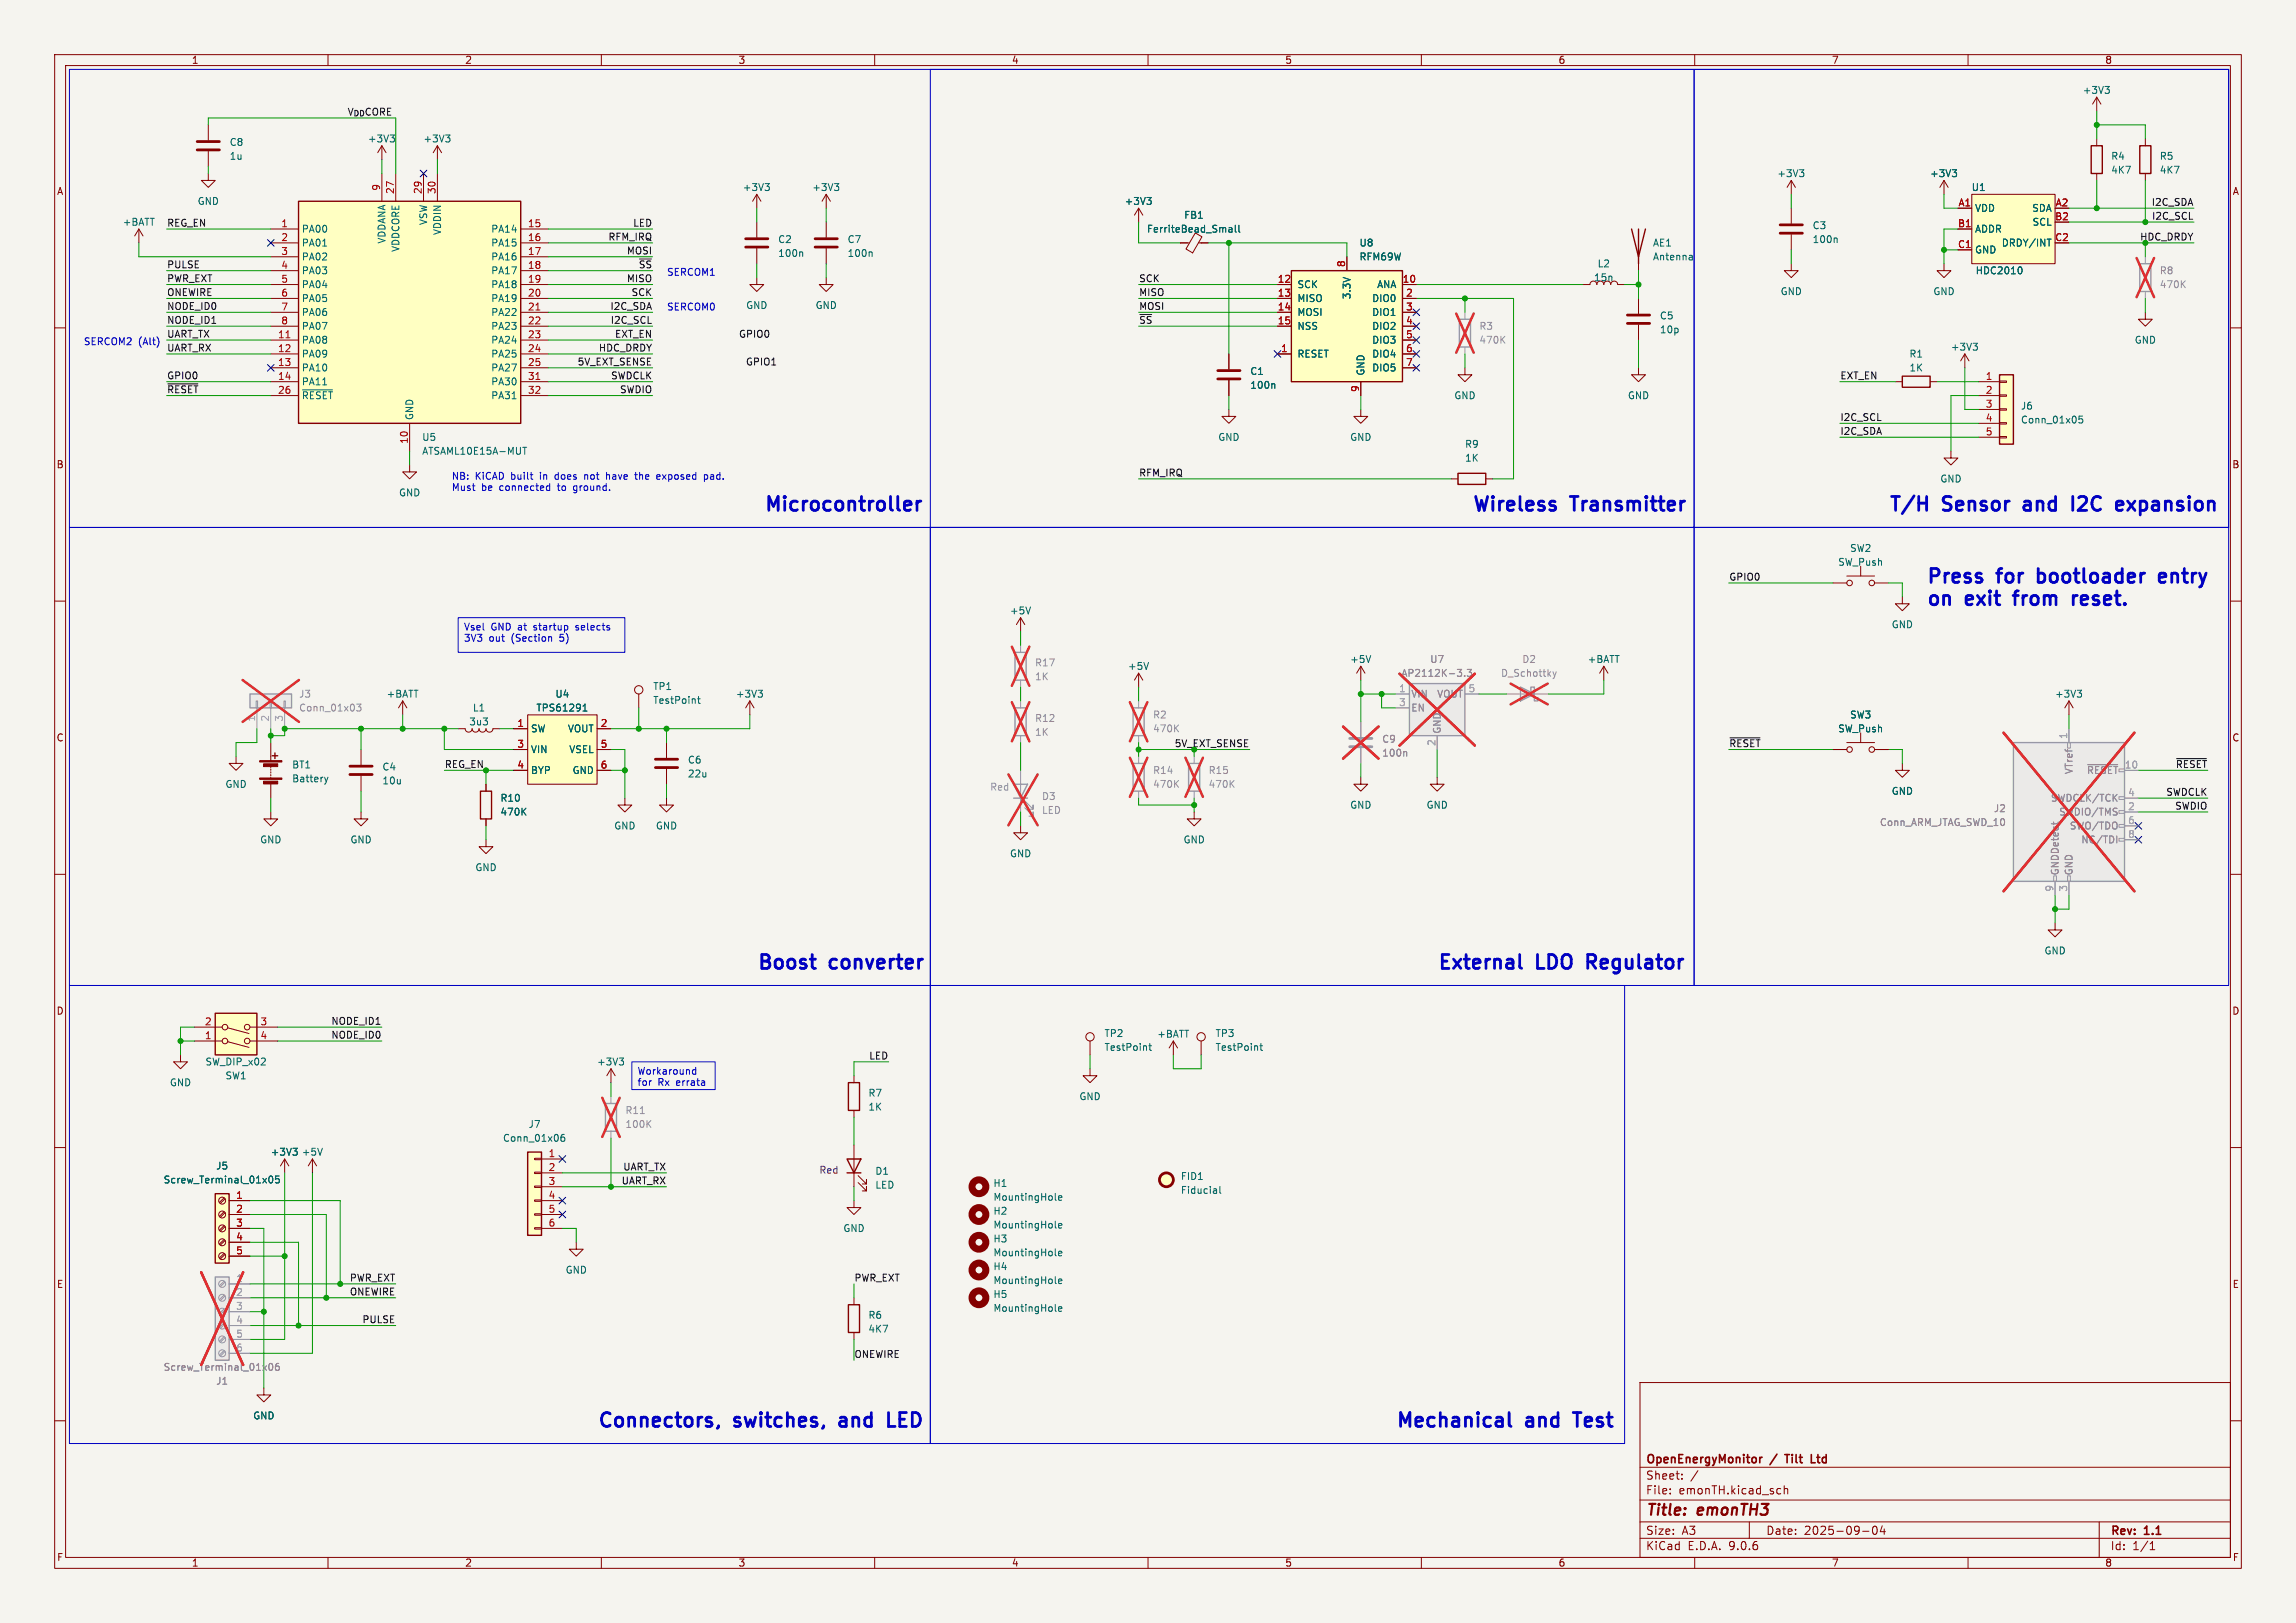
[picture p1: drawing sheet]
<svg xmlns="http://www.w3.org/2000/svg" width="420mm" height="297mm" viewBox="0 0 420 297" stroke-linecap="round" stroke-linejoin="round" font-family="sans-serif">
<defs><g id="words">
<g font-size="3.5" fill="#0000c2">
<text x="139.7" y="93.7">Microcontroller</text>
<text x="269.2" y="93.7">Wireless</text>
<text x="287.7" y="93.7">Transmitter</text>
<text x="345.4" y="93.7">T/H</text>
<text x="355.6" y="93.7">Sensor</text>
<text x="371.4" y="93.7">and</text>
<text x="381.3" y="93.7">I2C</text>
<text x="390.4" y="93.7">expansion</text>
<text x="352.3" y="106.9">Press</text>
<text x="365.7" y="106.9">for</text>
<text x="373.9" y="106.9">bootloader</text>
<text x="397.2" y="106.9">entry</text>
<text x="352.3" y="111">on</text>
<text x="359.8" y="111">exit</text>
<text x="369.7" y="111">from</text>
<text x="381.4" y="111">reset.</text>
<text x="138.4" y="177.6">Boost</text>
<text x="152" y="177.6">converter</text>
<text x="262.9" y="177.6">External</text>
<text x="281.3" y="177.6">LDO</text>
<text x="291.5" y="177.6">Regulator</text>
<text x="109.2" y="261.4">Connectors,</text>
<text x="134.5" y="261.4">switches,</text>
<text x="154.8" y="261.4">and</text>
<text x="164.6" y="261.4">LED</text>
<text x="255.3" y="261.4">Mechanical</text>
<text x="279.4" y="261.4">and</text>
<text x="289.2" y="261.4">Test</text>
</g>
<g font-size="2.8" fill="#840000">
<text x="301" y="277.9">Title:</text>
<text x="310.6" y="277.9">emonTH3</text>
</g>
<g font-size="2.1" fill="#840000">
<text x="301" y="268.2">OpenEnergyMonitor</text>
<text x="324" y="268.2">/</text>
<text x="327.3" y="268.2">Tilt</text>
<text x="332.6" y="268.2">Ltd</text>
<text x="301" y="273.7">File:</text>
<text x="301" y="271">Sheet:</text>
<text x="307.1" y="273.7">emonTH.kicad_sch</text>
<text x="301" y="281.1">Size:</text>
<text x="307.6" y="281.1">A3</text>
<text x="323" y="281.1">Date:</text>
<text x="330" y="281.1">2025-09-04</text>
<text x="386" y="281.3">Rev:</text>
<text x="392.4" y="281.3">1.1</text>
<text x="301" y="283.9">KiCad</text>
<text x="308.7" y="283.9">E.D.A.</text>
<text x="316.3" y="283.9">9.0.6</text>
<text x="386" y="283.9">Id:</text>
<text x="390.1" y="283.9">1/1</text>
</g>
<g font-size="1.8" fill="#840000">
<text x="35" y="11.9">1</text>
<text x="85" y="11.9">2</text>
<text x="135" y="11.9">3</text>
<text x="185" y="11.9">4</text>
<text x="235" y="11.9">5</text>
<text x="285" y="11.9">6</text>
<text x="335" y="11.9">7</text>
<text x="385" y="11.9">8</text>
<text x="10.3" y="35.9">A</text>
<text x="408.3" y="35.9">A</text>
<text x="10.3" y="85.9">B</text>
<text x="408.2" y="85.9">B</text>
<text x="10.3" y="135.9">C</text>
<text x="408.2" y="135.9">C</text>
<text x="10.3" y="185.9">D</text>
<text x="408.2" y="185.9">D</text>
<text x="10.3" y="235.9">E</text>
<text x="408.3" y="235.9">E</text>
<text x="10.3" y="285.9">F</text>
<text x="35" y="286.9">1</text>
<text x="85" y="286.9">2</text>
<text x="135" y="286.9">3</text>
<text x="185" y="286.9">4</text>
<text x="235" y="286.9">5</text>
<text x="285" y="286.9">6</text>
<text x="335" y="286.9">7</text>
<text x="385" y="286.9">8</text>
<text x="408.3" y="285.9">F</text>
</g>
<g font-size="1.8" fill="#006464">
<text x="380.9" y="17.4">+3V3</text>
<text x="41.9" y="26.9">C8</text>
<text x="41.9" y="29.4">1u</text>
<text x="67.2" y="26.3">+3V3</text>
<text x="77.4" y="26.3">+3V3</text>
<text x="386.1" y="29.4">R4</text>
<text x="395" y="29.4">R5</text>
<text x="135.8" y="35.2">+3V3</text>
<text x="148.5" y="35.2">+3V3</text>
<text x="325" y="32.6">+3V3</text>
<text x="353" y="32.6">+3V3</text>
<text x="360.6" y="35.2">U1</text>
<text x="386.1" y="32">4K7</text>
<text x="395" y="32">4K7</text>
<text x="22.4" y="41.5">+BATT</text>
<text x="36.1" y="37.7">GND</text>
<text x="78.3" y="41.3" transform="rotate(-90 78.3 41.3)">VSW</text>
<text x="205.6" y="37.7">+3V3</text>
<text x="216.5" y="40.2">FB1</text>
<text x="361.2" y="39">VDD</text>
<text x="371.6" y="39">SDA</text>
<text x="371.7" y="41.5">SCL</text>
<text x="55.1" y="42.8">PA00</text>
<text x="55.1" y="45.3">PA01</text>
<text x="55.1" y="47.9">PA02</text>
<text x="70.7" y="44.7" transform="rotate(-90 70.7 44.7)">VDDANA</text>
<text x="73.3" y="46.2" transform="rotate(-90 73.3 46.2)">VDDCORE</text>
<text x="80.9" y="43.1" transform="rotate(-90 80.9 43.1)">VDDIN</text>
<text x="89.8" y="42.8">PA14</text>
<text x="89.8" y="45.3">PA15</text>
<text x="89.8" y="47.9">PA16</text>
<text x="142.2" y="44.7">C2</text>
<text x="142.2" y="47.2">100n</text>
<text x="154.9" y="44.7">C7</text>
<text x="154.9" y="47.2">100n</text>
<text x="209.7" y="42.8">FerriteBead_Small</text>
<text x="248.6" y="45.3">U8</text>
<text x="248.6" y="47.9">RFM69W</text>
<text x="302.3" y="45.3">AE1</text>
<text x="302.3" y="47.9">Antenna</text>
<text x="331.5" y="42.1">C3</text>
<text x="331.5" y="44.7">100n</text>
<text x="361.2" y="42.8">ADDR</text>
<text x="361.2" y="46.6">GND</text>
<text x="366.1" y="45.3">DRDY/INT</text>
<text x="55.1" y="50.4">PA03</text>
<text x="55.1" y="52.9">PA04</text>
<text x="89.8" y="50.4">PA17</text>
<text x="89.8" y="52.9">PA18</text>
<text x="237.2" y="52.9">SCK</text>
<text x="251.8" y="52.9">ANA</text>
<text x="291.5" y="51.7">15n</text>
<text x="292.1" y="49.1">L2</text>
<text x="361.3" y="50.4">HDC2010</text>
<text x="55.1" y="55.5">PA05</text>
<text x="55.1" y="58">PA06</text>
<text x="89.8" y="55.5">PA19</text>
<text x="89.8" y="58">PA22</text>
<text x="136.4" y="56.7">GND</text>
<text x="149.1" y="56.7">GND</text>
<text x="237.2" y="55.5">MISO</text>
<text x="237.2" y="58">MOSI</text>
<text x="247.2" y="54.9" transform="rotate(-90 247.2 54.9)">3.3V</text>
<text x="250.9" y="55.5">DIO0</text>
<text x="250.9" y="58">DIO1</text>
<text x="303.5" y="58.6">C5</text>
<text x="325.6" y="54.2">GND</text>
<text x="353.6" y="54.2">GND</text>
<text x="55.1" y="60.6">PA07</text>
<text x="55.1" y="63.1">PA08</text>
<text x="55.1" y="65.6">PA09</text>
<text x="89.8" y="60.6">PA23</text>
<text x="89.8" y="63.1">PA24</text>
<text x="89.8" y="65.6">PA25</text>
<text x="237.2" y="60.6">NSS</text>
<text x="237.2" y="65.6">RESET</text>
<text x="250.9" y="60.6">DIO2</text>
<text x="250.9" y="63.1">DIO3</text>
<text x="250.9" y="65.6">DIO4</text>
<text x="303.5" y="61.2">10p</text>
<text x="349.2" y="65.6">R1</text>
<text x="356.8" y="64.4">+3V3</text>
<text x="390.4" y="63.1">GND</text>
<text x="55.1" y="68.2">PA10</text>
<text x="55.1" y="70.7">PA11</text>
<text x="89.8" y="68.2">PA27</text>
<text x="89.8" y="70.7">PA30</text>
<text x="228.6" y="68.8">C1</text>
<text x="228.6" y="71.3">100n</text>
<text x="249.8" y="68.8" transform="rotate(-90 249.8 68.8)">GND</text>
<text x="250.9" y="68.2">DIO5</text>
<text x="349.2" y="68.2">1K</text>
<text x="55.1" y="73.3">~{RESET}</text>
<text x="75.8" y="77" transform="rotate(-90 75.8 77)">GND</text>
<text x="89.8" y="73.3">PA31</text>
<text x="265.9" y="73.3">GND</text>
<text x="297.7" y="73.3">GND</text>
<text x="369.6" y="75.2">J6</text>
<text x="369.6" y="77.7">Conn_01x05</text>
<text x="77.1" y="83.4">ATSAML10E15A-MUT</text>
<text x="77.1" y="80.9">U5</text>
<text x="222.8" y="80.9">GND</text>
<text x="246.9" y="80.9">GND</text>
<text x="267.9" y="82.1">R9</text>
<text x="267.9" y="84.7">1K</text>
<text x="354.8" y="88.5">GND</text>
<text x="72.9" y="91">GND</text>
<text x="338.3" y="101.2">SW2</text>
<text x="336.1" y="103.7">SW_Push</text>
<text x="184.7" y="112.6">+5V</text>
<text x="345.9" y="115.2">GND</text>
<text x="206.2" y="122.8">+5V</text>
<text x="246.9" y="121.5">+5V</text>
<text x="290.3" y="121.5">+BATT</text>
<text x="70.6" y="127.9">+BATT</text>
<text x="86.4" y="130.4">L1</text>
<text x="98" y="130.4">TPS61291</text>
<text x="101.5" y="127.9">U4</text>
<text x="119.4" y="126.5">TP1</text>
<text x="119.4" y="129">TestPoint</text>
<text x="134.5" y="127.9">+3V3</text>
<text x="338.3" y="131.7">SW3</text>
<text x="375.8" y="127.9">+3V3</text>
<text x="85.7" y="132.9">3u3</text>
<text x="97" y="134.2">SW</text>
<text x="103.8" y="134.2">VOUT</text>
<text x="336.1" y="134.2">SW_Push</text>
<text x="53.3" y="140.8">BT1</text>
<text x="53.3" y="143.4">Battery</text>
<text x="69.9" y="141.2">C4</text>
<text x="69.9" y="143.7">10u</text>
<text x="97" y="138">VIN</text>
<text x="97" y="141.8">BYP</text>
<text x="104" y="138">VSEL</text>
<text x="104.6" y="141.8">GND</text>
<text x="125.7" y="139.9">C6</text>
<text x="125.7" y="142.5">22u</text>
<text x="41.1" y="144.4">GND</text>
<text x="91.4" y="149.5">470K</text>
<text x="91.4" y="146.9">R10</text>
<text x="246.9" y="148.2">GND</text>
<text x="260.9" y="148.2">GND</text>
<text x="345.9" y="145.6">GND</text>
<text x="47.5" y="154.5">GND</text>
<text x="64" y="154.5">GND</text>
<text x="112.3" y="152">GND</text>
<text x="119.9" y="152">GND</text>
<text x="216.4" y="154.5">GND</text>
<text x="86.9" y="159.6">GND</text>
<text x="184.7" y="157.1">GND</text>
<text x="373.9" y="174.9">GND</text>
<text x="201.9" y="190">TP2</text>
<text x="211.6" y="190.1">+BATT</text>
<text x="222.3" y="190">TP3</text>
<text x="37.5" y="195.2">SW_DIP_x02</text>
<text x="41.1" y="197.7">SW1</text>
<text x="109.1" y="195.2">+3V3</text>
<text x="201.9" y="192.5">TestPoint</text>
<text x="222.3" y="192.5">TestPoint</text>
<text x="31" y="199">GND</text>
<text x="158.8" y="200.9">R7</text>
<text x="158.8" y="203.4">1K</text>
<text x="197.4" y="201.5">GND</text>
<text x="91.9" y="209.1">Conn_01x06</text>
<text x="96.6" y="206.6">J7</text>
<text x="39.4" y="214.2">J5</text>
<text x="49.4" y="211.7">+3V3</text>
<text x="55.1" y="211.7">+5V</text>
<text x="160" y="215.2">D1</text>
<text x="29.8" y="216.8">Screw_Terminal_01x05</text>
<text x="160" y="217.7">LED</text>
<text x="181.6" y="217.4">H1</text>
<text x="181.6" y="219.9">MountingHole</text>
<text x="215.9" y="216.1">FID1</text>
<text x="215.9" y="218.7">Fiducial</text>
<text x="154.2" y="225.7">GND</text>
<text x="181.6" y="222.5">H2</text>
<text x="181.6" y="225">MountingHole</text>
<text x="181.6" y="227.6">H3</text>
<text x="103.4" y="233.3">GND</text>
<text x="181.6" y="230.1">MountingHole</text>
<text x="181.6" y="232.6">H4</text>
<text x="181.6" y="235.2">MountingHole</text>
<text x="181.6" y="237.7">H5</text>
<text x="158.8" y="241.5">R6</text>
<text x="158.8" y="244.1">4K7</text>
<text x="181.6" y="240.3">MountingHole</text>
<text x="46.2" y="259.9">GND</text>
</g>
<g font-size="1.8" fill="#0f0f0f">
<text x="63.5" y="21.2">V_{DD}CORE</text>
<text x="30.5" y="41.6">REG_EN</text>
<text x="115.7" y="41.6">LED</text>
<text x="393.5" y="37.8">I2C_SDA</text>
<text x="393.6" y="40.3">I2C_SCL</text>
<text x="111.2" y="44.1">RFM_IRQ</text>
<text x="114.6" y="46.6">MOSI</text>
<text x="30.5" y="51.7">PWR_EXT</text>
<text x="30.5" y="49.2">PULSE</text>
<text x="114.6" y="51.7">MISO</text>
<text x="116.8" y="49.2">~{SS}</text>
<text x="208.3" y="51.7">SCK</text>
<text x="30.5" y="59.3">NODE_ID1</text>
<text x="30.5" y="54.3">ONEWIRE</text>
<text x="30.5" y="56.8">NODE_ID0</text>
<text x="111.6" y="56.8">I2C_SDA</text>
<text x="111.6" y="59.3">I2C_SCL</text>
<text x="115.4" y="54.3">SCK</text>
<text x="208.3" y="59.3">~{SS}</text>
<text x="208.3" y="54.3">MISO</text>
<text x="208.3" y="56.8">MOSI</text>
<text x="30.5" y="64.4">UART_RX</text>
<text x="30.5" y="61.9">UART_TX</text>
<text x="109.4" y="64.4">HDC_DRDY</text>
<text x="112.4" y="61.9">EXT_EN</text>
<text x="135.1" y="61.9">GPIO0</text>
<text x="30.5" y="69.5">GPIO0</text>
<text x="105.6" y="67">5V_EXT_SENSE</text>
<text x="111.7" y="69.5">SWDCLK</text>
<text x="136.4" y="67">GPIO1</text>
<text x="336.5" y="69.5">EXT_EN</text>
<text x="30.5" y="72">~{RESET}</text>
<text x="113.3" y="72">SWDIO</text>
<text x="336.5" y="77.1">I2C_SCL</text>
<text x="336.5" y="79.7">I2C_SDA</text>
<text x="208.3" y="87.3">RFM_IRQ</text>
<text x="316.2" y="106.3">GPIO0</text>
<text x="316.2" y="136.8">~{RESET}</text>
<text x="81.3" y="140.6">REG_EN</text>
<text x="397.9" y="140.6">~{RESET}</text>
<text x="396.2" y="145.7">SWDCLK</text>
<text x="397.8" y="148.2">SWDIO</text>
<text x="60.5" y="190.2">NODE_ID0</text>
<text x="60.5" y="187.6">NODE_ID1</text>
<text x="158.9" y="194">LED</text>
<text x="113.9" y="214.3">UART_TX</text>
<text x="113.6" y="216.8">UART_RX</text>
<text x="63.9" y="237.1">ONEWIRE</text>
<text x="63.9" y="234.6">PWR_EXT</text>
<text x="156.2" y="234.6">PWR_EXT</text>
<text x="66.2" y="242.2">PULSE</text>
<text x="156.2" y="248.6">ONEWIRE</text>
</g>
<g font-size="1.8" fill="#a90000">
<text x="69.6" y="35" transform="rotate(-90 69.6 35)">9</text>
<text x="72.1" y="35.6" transform="rotate(-90 72.1 35.6)">27</text>
<text x="77.2" y="35.6" transform="rotate(-90 77.2 35.6)">29</text>
<text x="79.8" y="35.6" transform="rotate(-90 79.8 35.6)">30</text>
<text x="51.4" y="41.7">1</text>
<text x="96.5" y="41.7">15</text>
<text x="358.1" y="41.7">B1</text>
<text x="358.2" y="37.8">A1</text>
<text x="375.8" y="40.4">B2</text>
<text x="375.9" y="37.8">A2</text>
<text x="51.4" y="44.2">2</text>
<text x="51.4" y="46.7">3</text>
<text x="96.5" y="44.2">16</text>
<text x="96.5" y="46.7">17</text>
<text x="358.1" y="45.5">C1</text>
<text x="375.8" y="44.2">C2</text>
<text x="51.4" y="49.3">4</text>
<text x="51.4" y="51.8">5</text>
<text x="96.5" y="49.3">18</text>
<text x="96.5" y="51.8">19</text>
<text x="233.6" y="51.8">12</text>
<text x="246.1" y="49" transform="rotate(-90 246.1 49)">8</text>
<text x="256.5" y="51.8">10</text>
<text x="51.4" y="54.4">6</text>
<text x="51.4" y="56.9">7</text>
<text x="51.4" y="59.4">8</text>
<text x="96.5" y="54.4">20</text>
<text x="96.5" y="56.9">21</text>
<text x="96.5" y="59.4">22</text>
<text x="233.6" y="54.4">13</text>
<text x="233.6" y="56.9">14</text>
<text x="233.6" y="59.4">15</text>
<text x="257.1" y="54.4">2</text>
<text x="257.1" y="56.9">3</text>
<text x="257.1" y="59.4">4</text>
<text x="50.8" y="62">11</text>
<text x="50.8" y="64.5">12</text>
<text x="96.5" y="62">23</text>
<text x="96.5" y="64.5">24</text>
<text x="234.2" y="64.5">1</text>
<text x="257.1" y="62">5</text>
<text x="257.1" y="64.5">6</text>
<text x="50.8" y="67.1">13</text>
<text x="50.8" y="69.6">14</text>
<text x="96.5" y="67.1">25</text>
<text x="96.5" y="69.6">31</text>
<text x="248.7" y="71.8" transform="rotate(-90 248.7 71.8)">9</text>
<text x="257.1" y="67.1">7</text>
<text x="363.1" y="69.6">1</text>
<text x="50.8" y="72.1">26</text>
<text x="96.5" y="72.1">32</text>
<text x="363.1" y="72.1">2</text>
<text x="363.1" y="74.7">3</text>
<text x="363.1" y="77.2">4</text>
<text x="74.7" y="81.3" transform="rotate(-90 74.7 81.3)">10</text>
<text x="363.1" y="79.8">5</text>
<text x="94.5" y="133.1">1</text>
<text x="94.5" y="136.9">3</text>
<text x="109.8" y="133.1">2</text>
<text x="109.8" y="136.9">5</text>
<text x="94.5" y="140.7">4</text>
<text x="109.8" y="140.7">6</text>
<text x="37.4" y="190.2">1</text>
<text x="37.4" y="187.7">2</text>
<text x="47.6" y="190.2">4</text>
<text x="47.6" y="187.7">3</text>
<text x="100.3" y="211.8">1</text>
<text x="100.3" y="214.4">2</text>
<text x="43.1" y="219.5">1</text>
<text x="43.1" y="222">2</text>
<text x="100.3" y="216.9">3</text>
<text x="100.3" y="219.5">4</text>
<text x="100.3" y="222">5</text>
<text x="43.1" y="224.5">3</text>
<text x="43.1" y="227.1">4</text>
<text x="100.3" y="224.5">6</text>
<text x="43.1" y="229.6">5</text>
</g>
<g font-size="1.8" fill="#009600">
<text x="391.4" y="44.1">HDC_DRDY</text>
<text x="214.8" y="136.8">5V_EXT_SENSE</text>
</g>
<g font-size="1.8" fill="#0000c2">
<text x="121.9" y="50.6">SERCOM1</text>
<text x="121.9" y="56.9">SERCOM0</text>
<text x="15.2" y="63.3">SERCOM2</text>
<text x="25.3" y="63.3">(Alt)</text>
<text x="82.5" y="87.9">NB:</text>
<text x="82.5" y="89.9">Must</text>
<text x="86.9" y="87.9">KiCAD</text>
<text x="88.1" y="89.9">be</text>
<text x="91.5" y="89.9">connected</text>
<text x="93.6" y="87.9">built</text>
<text x="99.1" y="87.9">in</text>
<text x="102" y="87.9">does</text>
<text x="102.3" y="89.9">to</text>
<text x="105.4" y="89.9">ground.</text>
<text x="107.6" y="87.9">not</text>
<text x="111.8" y="87.9">have</text>
<text x="117.3" y="87.9">the</text>
<text x="121.4" y="87.9">exposed</text>
<text x="130.3" y="87.9">pad.</text>
<text x="84.8" y="115.7">Vsel</text>
<text x="84.8" y="117.8">3V3</text>
<text x="89.5" y="117.8">out</text>
<text x="89.8" y="115.7">GND at</text>
<text x="93.6" y="117.8">(Section</text>
<text x="97.9" y="115.7">startup</text>
<text x="102.7" y="117.8">5)</text>
<text x="105.8" y="115.7">selects</text>
<text x="116.5" y="197">Workaround</text>
<text x="116.5" y="199">for</text>
<text x="120.4" y="199">Rx</text>
<text x="123.8" y="199">errata</text>
</g>
<g font-size="1.8" fill="#939391">
<text x="395" y="50.4">R8</text>
<text x="395" y="52.9">470K</text>
<text x="270.5" y="60.6">R3</text>
<text x="270.5" y="63.1">470K</text>
<text x="189.2" y="124.7">1K</text>
<text x="189.2" y="122.1">R17</text>
<text x="256.3" y="124.1">AP2112K-3.3</text>
<text x="261.5" y="121.5">U7</text>
<text x="274.5" y="124.1">D_Schottky</text>
<text x="278.4" y="121.5">D2</text>
<text x="54.6" y="127.9">J3</text>
<text x="54.6" y="130.4">Conn_01x03</text>
<text x="210.8" y="131.7">R2</text>
<text x="258.1" y="127.9">VIN</text>
<text x="258.1" y="130.4">EN</text>
<text x="262.8" y="127.9">VOUT</text>
<text x="189.2" y="134.8">1K</text>
<text x="189.2" y="132.3">R12</text>
<text x="210.8" y="134.2">470K</text>
<text x="252.7" y="136.1">C9</text>
<text x="263.8" y="134.4" transform="rotate(-90 263.8 134.4)">GND</text>
<text x="210.8" y="141.8">R14</text>
<text x="221" y="141.8">R15</text>
<text x="252.7" y="138.7">100n</text>
<text x="379.3" y="141.8" transform="rotate(-90 379.3 141.8)">VTref</text>
<text x="381.7" y="141.8">~{RESET}</text>
<text x="190.5" y="146.6">D3</text>
<text x="190.5" y="149.1">LED</text>
<text x="210.8" y="144.4">470K</text>
<text x="221" y="144.4">470K</text>
<text x="364.6" y="148.8">J2</text>
<text x="375.1" y="146.9">SWDCLK/TCK</text>
<text x="376.6" y="149.5">SWDIO/TMS</text>
<text x="343.8" y="151.4">Conn_ARM_JTAG_SWD_10</text>
<text x="378.5" y="152">SWO/TDO</text>
<text x="380.6" y="154.5">NC/TDI</text>
<text x="376.8" y="160.3" transform="rotate(-90 376.8 160.3)">GNDDetect</text>
<text x="379.3" y="160.3" transform="rotate(-90 379.3 160.3)">GND</text>
<text x="114.3" y="206.6">100K</text>
<text x="114.3" y="204.1">R11</text>
<text x="29.8" y="251.1">Screw_Terminal_01x06</text>
<text x="39.4" y="253.6">J1</text>
</g>
<g font-size="1.8" fill="#a5a4a2">
<text x="255.8" y="126.7">1</text>
<text x="255.8" y="129.3">3</text>
<text x="268.5" y="126.7">5</text>
<text x="46.7" y="132.2" transform="rotate(-90 46.7 132.2)">1</text>
<text x="49.3" y="132.2" transform="rotate(-90 49.3 132.2)">2</text>
<text x="51.8" y="132.2" transform="rotate(-90 51.8 132.2)">3</text>
<text x="262.6" y="136.6" transform="rotate(-90 262.6 136.6)">2</text>
<text x="378.2" y="135.3" transform="rotate(-90 378.2 135.3)">1</text>
<text x="388.6" y="140.7">10</text>
<text x="389.2" y="145.8">4</text>
<text x="389.2" y="148.3">2</text>
<text x="389.2" y="150.9">6</text>
<text x="389.2" y="153.4">8</text>
<text x="375.7" y="163.3" transform="rotate(-90 375.7 163.3)">9</text>
<text x="378.2" y="163.3" transform="rotate(-90 378.2 163.3)">3</text>
<text x="43.1" y="234.7">1</text>
<text x="43.1" y="237.2">2</text>
<text x="43.1" y="239.8">3</text>
<text x="43.1" y="242.3">4</text>
<text x="43.1" y="244.9">5</text>
<text x="43.1" y="247.4">6</text>
</g>
<text font-size="1.8" fill="#9c9b98" x="181" y="144.9">Red</text>
<text font-size="1.8" fill="#840084" x="149.8" y="215">Red</text>
</g></defs>
<path d="M0 0h420v297h-420z" fill="#f5f4ef" stroke="#f5f4ef" stroke-width=".18"/>
<g fill="none" stroke="#840000" stroke-width=".18">
<path d="M10 10h400v277h-400zM12 12h396v273h-396zM60 10v2M110 10v2M160 10v2M210 10v2M260 10v2M310 10v2M360 10v2M10 60h2M248.9 74.9v1.3h1.3l-1.3 1.3-1.3-1.3h1.3M408 60h2"/>
<path d="M10 110h2M348 109.2v1.3h1.2l-1.2 1.3-1.3-1.3h1.3M408 110h2M116.8 127v2.5M121.9 135.9v2.8M10 160h2M114.3 146.1v1.2h1.3l-1.3 1.3-1.3-1.3h1.3M121.9 140.7v2.8M408 160h2M33 193v1.3h-1.3l1.3 1.3 1.3-1.3h-1.3M199.4 190.5v2.5M10 210h2"/>
<path d="M57.1 212.1l-.7 1.3M57.1 212.1l.8 1.3M57.1 212.1v2.5M408 210h2M300 253h108v32h-108zM10 260h2M300 278.5h108M300 274.5h108M300 268.5h108M305.5 273.2v.2M305.5 272.5v.1M307.7 270.5v.2"/>
<path d="M307.7 269.8v.1M310.6 269.1l-1.3 1.9M320 278.5v3M325.3 272.4l.4 .1M325.7 273.3l-.4 .1M326.4 272.5l.2-.1 .3 .1 .1 .9M326.4 271.9v1.5M342.7 279.4l.2-.1a.8 .8 0 0 1 .5 .7 .8 .8 0 0 1-.5 .8l-.2-.2-.2-.4zM344.3 279.2l-.4 1.1h1M344.7 279.8v1M384 278.5v6.5M408 260h2"/>
<path d="M60 285v2M110 285v2M160 285v2M210 285v2M260 285v2M300 281.5h108M310 285v2M340.7 280.2h1.2M360 285v2M393.3 283.6h.9M393.3 282.5l.4-.4v1.5"/>
<circle cx="116.8" cy="126.2" r=".76"/>
<circle cx="199.4" cy="189.7" r=".76"/>
</g>
<path d="M321.9 266.7v1M322.3 266.7l-.3 .1-.1 .2M326.5 266.2h.8M331.3 266.2v1.5h.7" fill="none" stroke="#840000" stroke-width=".3"/>
<path d="M127.6 127.9h.5M127.8 127.5v1l.3 .2M210.1 191.4h.5M210.3 191v1l.3 .2M59 210.1l-.5 1.3" fill="none" stroke="#006464" stroke-width=".18"/>
<path d="M119.9 138.9h4.1M119.9 140.5h4.1" fill="none" stroke="#840000" stroke-width=".51"/>
<path d="M39.4 218.4h2.5v12.7h-2.5z" fill="#ffffc2"/>
<path d="M39.4 218.4h2.5v12.7h-2.5z" fill="none" stroke="#840000" stroke-width=".25"/>
<g fill="none" stroke="#840000" stroke-width=".18">
<path d="M219.7 190.5v2.5M41 219.2l-.9 .8M41.2 219.4l-.9 .8M41.9 219.7h3.8M41 221.7l-.9 .9M41 224.3l-.9 .8M41 226.8l-.9 .9M41 229.4l-.9 .8M41.2 221.9l-.9 .9M41.2 224.5l-.9 .8M41.2 227l-.9 .8M41.2 229.5l-.9 .9"/>
<path d="M41.9 222.2h3.8M41.9 224.8h3.8M41.9 227.3h3.8M41.9 229.9h3.8M48.3 254v1.3h1.2l-1.2 1.2-1.3-1.2h1.3"/>
<circle cx="219.7" cy="189.7" r=".76"/>
<circle cx="40.6" cy="219.7" r=".63"/>
<circle cx="40.6" cy="224.8" r=".63"/>
<circle cx="40.6" cy="229.9" r=".63"/>
<circle cx="40.6" cy="222.2" r=".63"/>
<circle cx="40.6" cy="227.3" r=".63"/>
</g>
<g fill="none" stroke="#006464" stroke-width=".18">
<path d="M230.5 191.4h.4M230.6 191v1l.3 .2M49.3 215.3l.2-.1a.68 .68 0 0 1 .4 .6 .68 .68 0 0 1-.4 .7l-.3-.5zM51 215.2h-.6v.6l.2-.1 .4 .1 .1 .1-.1 .5-.1 .1-.5-.1M222.5 217.6v.8M222.5 218.3l-.1 .1M222.5 217.8l-.1 .1M223.1 217.1v1.1l.2 .2M193 224.6l.2 .1M193 229.6l.2 .2M193 234.7l.2 .2M193 239.8l.2 .2"/>
<path d="M193.6 224.3l.6-.1v-.3h-.4l-.2 .2 .1 .6h.5M193.6 229.4l.6-.1v-.3h-.4l-.2 .1 .1 .7h.5M193.6 234.5l.6-.1v-.3l-.4-.1-.2 .2 .1 .6h.5M193.6 239.6l.6-.2v-.2l-.4-.1-.2 .2 .1 .6h.5"/>
</g>
<g fill="none" stroke="#840000" stroke-width="1.3">
<circle cx="179.1" cy="227.3" r="1.27"/>
<circle cx="179.1" cy="232.4" r="1.27"/>
<circle cx="179.1" cy="237.5" r="1.27"/>
<circle cx="179.1" cy="222.2" r="1.27"/>
</g>
<circle cx="213.4" cy="215.9" r="1.27" fill="#ffffc2" stroke="#ffffc2" stroke-width=".18"/>
<circle cx="213.4" cy="215.9" r="1.27" fill="none" stroke="#840000" stroke-width=".51"/>
<path d="M39.4 233.7h2.5v15.2h-2.5z" fill="#ebeae8"/>
<path d="M39.4 233.7h2.5v15.2h-2.5z" fill="none" stroke="#9c9b98" stroke-width=".25"/>
<g fill="none" stroke="#9c9b98" stroke-width=".18">
<path d="M41 234.4l-.9 .9M41 237l-.9 .8M41 239.5l-.9 .9M41.2 234.6l-.9 .9M41.2 237.2l-.9 .8M41.2 239.7l-.9 .8M41.9 234.9h3.8M41.9 237.5h3.8M41 242.1l-.9 .8M41 244.6l-.9 .8M41 247.1l-.9 .9M41.2 242.2l-.9 .9"/>
<path d="M41.2 244.8l-.9 .8M41.2 247.3l-.9 .9M41.9 240h3.8M41.9 242.6h3.8M41.9 245.1h3.8M41.9 247.6h3.8"/>
<circle cx="40.6" cy="237.5" r=".63"/>
<circle cx="40.6" cy="234.9" r=".63"/>
<circle cx="40.6" cy="242.6" r=".63"/>
<circle cx="40.6" cy="240" r=".63"/>
<circle cx="40.6" cy="247.6" r=".63"/>
<circle cx="40.6" cy="245.1" r=".63"/>
</g>
<path d="M49.3 249.6l.2-.1a.68 .68 0 0 1 .4 .6 .68 .68 0 0 1-.4 .7l-.3-.5zM51 249.5l-.4 .1a.86 .86 0 0 0 0 1.2l.4-.2 .1-.4-.2-.2h-.3l-.2 .2" fill="none" stroke="#939391" stroke-width=".18"/>
<path d="M36.8 232.8l7.7 17M44.5 232.8l-7.7 17" fill="none" stroke="#e12e31" stroke-width=".46"/>
<path d="M155.2 198.1h2v5.1h-2zM154.9 212.1h2.6l-1.3 2.5zM154.9 214.6h2.6M155.2 238.8h2v5h-2z" fill="none" stroke="#840000" stroke-width=".25"/>
<path d="M156.2 196.9v1.2M156.2 219.7v1.3h1.3l-1.3 1.2-1.3-1.2h1.3M156.2 203.2v1.3M156.2 209.6v7.6M157 216.4l1.5 1.5v-.7v.7h-.8M157 215.1l1.5 1.6v-.8v.8h-.8M156.2 237.5v1.3M156.2 243.8v1.3" fill="none" stroke="#840000" stroke-width=".18"/>
<path d="M96.5 210.8h2.6v15.3h-2.6z" fill="#ffffc2"/>
<path d="M96.5 210.8h2.6v15.3h-2.6z" fill="none" stroke="#840000" stroke-width=".25"/>
<g fill="none" stroke="#840000" stroke-width=".18">
<path d="M138.4 35.6l-.7 1.2M138.4 35.6l.8 1.2M138.4 35.6v2.5M151.1 35.6l-.7 1.2M151.1 35.6l.8 1.2M151.1 35.6v2.5M208.3 38.1l-.8 1.3M208.3 38.1l.7 1.3M208.3 38.1v2.5M138.4 50.8v1.3h1.3l-1.3 1.2-1.2-1.2h1.2M138.4 40.6v2.8M138.4 45.5v2.8"/>
<path d="M151.1 50.8v1.3h1.3l-1.3 1.2-1.2-1.2h1.2M151.1 40.6v2.8M151.1 45.5v2.8M111.8 195.6l-.8 1.3M111.8 195.6l.7 1.3M111.8 195.6v2.5M97.8 212h1.3v.2h-1.3zM97.8 214.5h1.3v.3h-1.3zM97.8 217h1.3v.3h-1.3zM97.8 219.6h1.3v.2h-1.3zM99.1 212.1h3.8M99.1 214.6h3.8"/>
<path d="M99.1 217.2h3.8M99.1 219.7h3.8M97.8 222.1h1.3v.3h-1.3zM97.8 224.7h1.3v.2h-1.3zM99.1 222.2h3.8M99.1 224.8h3.8M105.4 227.3v1.3h1.3l-1.3 1.3-1.3-1.3h1.3"/>
</g>
<path d="M139.9 33.6h.8l-.4 .5M140.5 34.1l.2 .2v.3l-.2 .3M152.6 33.6h.8l-.4 .5M153.2 34.1l.2 .2v.3l-.2 .3M209.8 36.1h.8l-.4 .5M210.3 36.6l.3 .3v.3l-.3 .2M146.6 46.1l.2 .2v.6M159.3 46.1l.2 .2v.6M113.3 193.6h.8l-.5 .5M113.8 194.1l.3 .2v.3l-.3 .3M103.2 207.6l-.4 .1a.86 .86 0 0 0 0 1.2l.5-.2v-.4l-.2-.2h-.3l-.2 .2" fill="none" stroke="#006464" stroke-width=".18"/>
<path d="M110.7 201.9h2.1v5.1h-2.1z" fill="none" stroke="#9c9b98" stroke-width=".25"/>
<path d="M111.8 200.7v1.2M111.8 207v1.3" fill="none" stroke="#9c9b98" stroke-width=".18"/>
<path d="M117.1 203.8h.8M118.5 205.6l.6 .7M119.1 205l-.8 .8" fill="none" stroke="#939391" stroke-width=".18"/>
<path d="M110.2 200.9l3.2 7.2M113.4 200.9l-3.2 7.2" fill="none" stroke="#e12e31" stroke-width=".46"/>
<path d="M136.4 43.7h4.1M136.4 45.2h4.1M149.1 43.7h4.1M149.1 45.2h4.1" fill="none" stroke="#840000" stroke-width=".51"/>
<path d="M54.6 36.8h40.6v40.7h-40.6z" fill="#ffffc2"/>
<path d="M54.6 36.8h40.6v40.7h-40.6z" fill="none" stroke="#840000" stroke-width=".25"/>
<g fill="none" stroke="#840000" stroke-width=".18">
<path d="M69.8 31.8v5M72.4 31.8v5M77.5 31.8v5M80 31.8v5M49.5 41.9h5.1M49.5 44.5h5.1M49.5 47h5.1M49.5 49.5h5.1M49.5 52.1h5.1M49.5 54.6h5.1M49.5 57.2h5.1M49.5 59.7h5.1"/>
<path d="M95.2 41.9h5.1M95.2 44.5h5.1M95.2 47h5.1M95.2 49.5h5.1M95.2 52.1h5.1M95.2 54.6h5.1M95.2 57.2h5.1M95.2 59.7h5.1M49.5 62.2h5.1M49.5 64.8h5.1M49.5 67.3h5.1M49.5 69.9h5.1"/>
<path d="M49.5 72.4h5.1M74.9 77.5v5.1M95.2 62.2h5.1M95.2 64.8h5.1M95.2 67.3h5.1M95.2 69.9h5.1M95.2 72.4h5.1M74.9 85.1v1.3h1.3l-1.3 1.2-1.2-1.2h1.2"/>
</g>
<path d="M59 45h.8M55.3 71.3h5.5M59 70.4h.8M93.7 73h.7M95.6 81.9h.7M96 81.9v1.2" fill="none" stroke="#006464" stroke-width=".18"/>
<path d="M98 56.7h.8M52.3 61.8h.7M98 69.4h.8" fill="none" stroke="#a90000" stroke-width=".18"/>
<path d="M96.5 130.8h12.7v12.7h-12.7z" fill="#ffffc2"/>
<g fill="none" stroke="#840000" stroke-width=".18">
<path d="M66 137.2v2.8M83.8 133.4h1.3a.64 .64 0 0 0 .6 .6 .64 .64 0 0 0 .7-.6 .64 .64 0 0 0 .6 .6 .64 .64 0 0 0 .6-.6 .64 .64 0 0 0 .7 .6 .64 .64 0 0 0 .6-.6 .64 .64 0 0 0 .6 .6 .64 .64 0 0 0 .7-.6h1.2M94 133.4h2.5M94 137.2h2.5M96.5 130.8h12.7v12.7h-12.7zM109.2 133.4h2.6M109.2 137.2h2.6M66 142v2.8M88.9 153.7v1.2h1.3l-1.3 1.3-1.3-1.3h1.3M88.9 143.5v1.3M88.9 149.9v1.2M94 141h2.5"/>
<path d="M109.2 141h2.6"/>
</g>
<path d="M106.6 130.1h.8M106.6 129.2l.4-.4v1.3M95.7 148.4l.5 .8M96.2 147.9l-.7 .7" fill="none" stroke="#006464" stroke-width=".18"/>
<path d="M87.9 144.8h2v5.1h-2z" fill="none" stroke="#840000" stroke-width=".25"/>
<path d="M64 140.2h4.1M64 141.7h4.1" fill="none" stroke="#840000" stroke-width=".51"/>
<path d="M45.7 127h7.6v2.5h-7.6z" fill="#ebeae8"/>
<path d="M45.7 127h7.6v2.5h-7.6z" fill="none" stroke="#9c9b98" stroke-width=".25"/>
<path d="M46.9 128.3h.2v1.2h-.2zM47 129.5v3.9M49.4 128.3h.3v1.2h-.3zM49.5 129.5v3.9M51.9 128.3h.3v1.2h-.3zM52.1 129.5v3.9" fill="none" stroke="#9c9b98" stroke-width=".18"/>
<path d="M65.2 128.8h.8l-.4 .5 .4 .2v.5l-.2 .1-.6-.1" fill="none" stroke="#939391" stroke-width=".18"/>
<path d="M44.4 124.4l10.3 7.7M54.7 124.4l-10.3 7.7" fill="none" stroke="#e12e31" stroke-width=".46"/>
<g fill="none" stroke="#840000" stroke-width=".18">
<path d="M69.8 26.7l-.7 1.2M69.8 26.7l.8 1.2M69.8 26.7v2.5M80 26.7l-.8 1.2M80 26.7l.8 1.2M80 26.7v2.5M43.2 138.4v1.3h1.2l-1.2 1.3-1.3-1.3h1.3M49.5 135.9v3.3M73.7 128.3l-.8 1.2M73.7 128.3l.7 1.2M73.7 128.3v2.5M137.2 128.3l-.8 1.2"/>
<path d="M137.2 128.3l.7 1.2M137.2 128.3v2.5M49.5 148.6v1.3h1.3l-1.3 1.2-1.2-1.2h1.2M49.5 140.2v.3M49.5 140.7v.3M49.5 141.2v.3M49.5 141.7v.3M49.5 142.2v.3M49.5 143.5v2.6M66 148.6v1.3h1.3l-1.3 1.2-1.2-1.2h1.2M121.9 146.1v1.2h1.3l-1.3 1.3-1.3-1.3h1.3M199.4 195.6v1.3h1.3l-1.3 1.2-1.3-1.2h1.3"/>
<path d="M214.6 190.5l-.7 1.3M214.6 190.5l.8 1.3M214.6 190.5v2.5"/>
</g>
<g fill="#840000" stroke="#840000" stroke-width=".18">
<path d="M47.5 139.2h4.1v.2h-4.1z"/>
<path d="M47.5 142.4h4.1v.2h-4.1z"/>
<path d="M48.2 139.8h2.6v.5h-2.6z"/>
<path d="M48.2 143h2.6v.5h-2.6z"/>
</g>
<path d="M49.8 138.3h1M50.3 137.8v1" fill="none" stroke="#840000" stroke-width=".25"/>
<path d="M71.4 24.7h.7l-.4 .5M71.9 25.2l.2 .2v.3l-.2 .3M81.5 24.7h.8l-.4 .5M82.1 25.2l.2 .2v.3l-.2 .3M138.7 126.3h.8l-.5 .5M139.2 126.8l.3 .2v.3l-.3 .3M59.4 142.2l.3 .9M59.7 143.1l-.2 .3M60 142.2l-.3 .9" fill="none" stroke="#006464" stroke-width=".18"/>
<path d="M39.4 185.4h7.6v7.6h-7.6z" fill="#ffffc2"/>
<g fill="none" stroke="#840000" stroke-width=".18">
<path d="M38.1 31.8v1.2h1.3l-1.3 1.3-1.3-1.3h1.3M38.1 22.9v2.8M38.1 27.7v2.8M25.4 41.9l-.8 1.3M25.4 41.9l.8 1.3M25.4 41.9v2.6M356.9 82.6v1.2h1.2l-1.2 1.3-1.3-1.3h1.3M348 139.7v1.3h1.2l-1.2 1.2-1.3-1.2h1.3M378.5 128.3l-.8 1.2M378.5 128.3l.7 1.2M378.5 128.3v2.5M218.4 148.6v1.3h1.3l-1.3 1.2-1.2-1.2h1.2"/>
<path d="M35.6 190.5h5M35.6 188h5M41.7 190.6l3.8 1.1M41.7 188.1l3.8 1M45.7 190.5h5.1M45.7 188h5.1"/>
<circle cx="41.1" cy="190.5" r=".51"/>
<circle cx="41.1" cy="188" r=".51"/>
<circle cx="45.2" cy="190.5" r=".51"/>
<circle cx="45.2" cy="188" r=".51"/>
</g>
<path d="M39.4 185.4h7.6v7.6h-7.6z" fill="none" stroke="#840000" stroke-width=".25"/>
<path d="M36.1 25.9h4M36.1 27.4h4" fill="none" stroke="#840000" stroke-width=".51"/>
<path d="M207.3 139.7h2v5.1h-2zM207.3 129.5h2v5.1h-2z" fill="none" stroke="#9c9b98" stroke-width=".25"/>
<path d="M208.3 128.3v1.2M208.3 134.6v1.3M208.3 138.4v1.3M208.3 144.8v1.3" fill="none" stroke="#9c9b98" stroke-width=".18"/>
<path d="M215 133.2l.6 .7M215.6 132.7l-.7 .7M215 143.4l.6 .7M215.6 142.8l-.7 .7" fill="none" stroke="#939391" stroke-width=".18"/>
<path d="M206.7 138.7l3.2 7.1M206.7 128.5l3.2 7.2M209.9 138.7l-3.2 7.1M209.9 128.5l-3.2 7.2" fill="none" stroke="#e12e31" stroke-width=".46"/>
<path d="M380 126.3h.8l-.5 .5M380.5 126.8l.3 .2v.3l-.3 .3" fill="none" stroke="#006464" stroke-width=".18"/>
<path d="M368.3 135.9h20.3v25.4h-20.3z" fill="#ebeae8"/>
<path d="M368.3 135.9h20.3v25.4h-20.3z" fill="none" stroke="#9c9b98" stroke-width=".25"/>
<g fill="none" stroke="#9c9b98" stroke-width=".18">
<path d="M378.2 135.9h.5v1h-.5zM378.5 133.4v2.5M387.6 145.8h1v.5h-1zM387.6 148.3h1v.5h-1zM387.6 150.9h1v.5h-1zM387.6 153.4h1v.5h-1zM388.6 141h2.6M388.6 146.1h2.6M388.6 148.6h2.6M388.6 151.1h2.6M388.6 153.7h2.6M375.7 160.3h.5v1h-.5z"/>
<path d="M375.9 161.3v2.5M378.2 160.3h.5v1h-.5zM378.5 161.3v2.5"/>
</g>
<path d="M381.9 139.9h5.5M375.7 150.4v.5M376.5 150.4l-.1 .3M387.2 153v1.2" fill="none" stroke="#939391" stroke-width=".18"/>
<path d="M366.5 134.1l23.9 29M390.4 134.1l-23.9 29" fill="none" stroke="#e12e31" stroke-width=".46"/>
<g fill="none" stroke="#840000" stroke-width=".18">
<path d="M383.5 25.4v1.3M383.5 31.8v1.2M392.4 25.4v1.3M392.4 31.8v1.2M392.4 57.2v1.2h1.3l-1.3 1.3-1.2-1.3h1.2M359.4 64.8l-.8 1.2M359.4 64.8l.8 1.2M359.4 64.8v2.5M335.3 106.7h2.5M337.8 105.4h5.1M340.4 103.6v1.8M342.9 106.7h2.5"/>
<path d="M335.3 137.2h2.5M337.8 135.9h5.1M340.4 134.1v1.8M342.9 137.2h2.5M375.9 168.9v1.3h1.3l-1.3 1.3-1.3-1.3h1.3"/>
<circle cx="338.3" cy="106.7" r=".51"/>
<circle cx="342.4" cy="106.7" r=".51"/>
<circle cx="338.3" cy="137.2" r=".51"/>
<circle cx="342.4" cy="137.2" r=".51"/>
</g>
<circle cx="179.1" cy="217.2" r="1.27" fill="none" stroke="#840000" stroke-width="1.3"/>
<path d="M360.9 62.8h.8l-.4 .5M361.5 63.3l.2 .2v.3l-.2 .3M193 219.5l.2 .2M193.6 219.2l.6-.1v-.2l-.4-.1-.2 .2 .1 .6h.5" fill="none" stroke="#006464" stroke-width=".18"/>
<path d="M382.5 26.7h2.1v5.1h-2.1zM391.4 26.7h2v5.1h-2z" fill="none" stroke="#840000" stroke-width=".25"/>
<path d="M360.7 35.6h15.2v12.7h-15.2z" fill="#ffffc2"/>
<g fill="none" stroke="#840000" stroke-width=".18">
<path d="M383.5 17.8l-.7 1.3M383.5 17.8l.8 1.3M383.5 17.8v2.5M358.1 38.1h2.6M360.7 35.6h15.2v12.7h-15.2zM289.6 52.1h1.2a.64 .64 0 0 1 .7-.7 .64 .64 0 0 1 .6 .7M294.6 52.1a.64 .64 0 0 1 .7-.7 .64 .64 0 0 1 .6 .7h1.3M299.7 47v2.5M299.7 54.6v2.8M299.7 59.4v2.8M358.1 41.9h2.6M358.1 45.7h2.6"/>
<path d="M299.7 67.3v1.3h1.3l-1.3 1.3-1.3-1.3h1.3M346.7 69.9h1.3M353.1 69.9h1.2"/>
</g>
<path d="M385.1 15.8h.7l-.4 .5M385.6 16.3l.2 .2v.3l-.2 .3M309.4 46.7l.2 .2v.7M309.6 47.5l-.5 .1M309.6 47l-.5 .1M369.6 48.8a.79 .79 0 0 1 0 1.3M374.5 43.8h.7" fill="none" stroke="#006464" stroke-width=".18"/>
<path d="M391.4 48.3h2v5h-2z" fill="none" stroke="#9c9b98" stroke-width=".25"/>
<path d="M392.4 47v1.3M392.4 53.3v1.3" fill="none" stroke="#9c9b98" stroke-width=".18"/>
<path d="M399.2 51.9l.5 .7M399.7 51.4l-.7 .7" fill="none" stroke="#939391" stroke-width=".18"/>
<path d="M390.8 47.2l3.2 7.2M394 47.2l-3.2 7.2" fill="none" stroke="#e12e31" stroke-width=".46"/>
<path d="M297.7 57.7h4.1M297.7 59.2h4.1" fill="none" stroke="#840000" stroke-width=".51"/>
<path d="M298.4 41.9l1.3 5.1 1.3-5.1M299.7 41.9v6.4M348 68.8h5.1v2.1h-5.1z" fill="none" stroke="#840000" stroke-width=".25"/>
<path d="M365.8 68.6h2.5v12.7h-2.5z" fill="#ffffc2"/>
<path d="M365.8 68.6h2.5v12.7h-2.5zM266.7 86.6h5.1v2h-5.1z" fill="none" stroke="#840000" stroke-width=".25"/>
<g fill="none" stroke="#840000" stroke-width=".18">
<path d="M327.7 33l-.8 1.3M327.7 33l.7 1.3M327.7 33v2.6M327.7 38.1v2.8M355.6 33l-.8 1.3M355.6 33l.8 1.3M355.6 33v2.6M327.7 48.3v1.2h1.2l-1.2 1.3-1.3-1.3h1.3M327.7 42.9v2.8M355.6 48.3v1.2h1.3l-1.3 1.3-1.3-1.3h1.3M268 67.3v1.3h1.2l-1.2 1.3-1.3-1.3h1.3M361.9 69.9h3.9"/>
<path d="M361.9 72.4h3.9M361.9 74.9h3.9M361.9 77.5h3.9M365.8 69.7h1.2v.3h-1.2zM365.8 72.3h1.2v.2h-1.2zM365.8 74.8h1.2v.3h-1.2zM365.8 77.3h1.2v.3h-1.2zM365.8 79.9h1.2v.2h-1.2zM265.4 87.6h1.3M271.8 87.6h1.2M361.9 80h3.9M293.4 121.9l-.8 1.3"/>
<path d="M293.4 121.9l.7 1.3M293.4 121.9v2.6M52.1 212.1l-.8 1.3M52.1 212.1l.7 1.3M52.1 212.1v2.5"/>
</g>
<path d="M329.2 31.1h.8l-.5 .4M329.7 31.5l.3 .3v.3l-.3 .2M357.1 31.1h.8l-.4 .4M357.7 31.5l.2 .3v.3l-.2 .2M335.9 43.5l.2 .2v.7M380.9 76.1h-.6v.6l.1-.1 .5 .1 .1 .2-.1 .4-.2 .1-.4-.1M53.6 210.1h.8l-.5 .5M54.1 210.6l.3 .3v.3l-.3 .2" fill="none" stroke="#006464" stroke-width=".18"/>
<path d="M325.6 41.1h4.1M325.6 42.7h4.1" fill="none" stroke="#840000" stroke-width=".51"/>
<path d="M267 58.4h2v5.1h-2zM278.1 125.7l2.6 1.3-2.6 1.3zM280 126.4v-.7h.7v2.6h.6v-.7" fill="none" stroke="#9c9b98" stroke-width=".25"/>
<path d="M268 57.2v1.2M268 63.5v1.3M275.6 127h7.6" fill="none" stroke="#9c9b98" stroke-width=".18"/>
<path d="M274.7 62.1l.6 .7M275.3 61.5l-.7 .8M284.1 122.9l.3 .9M284.4 123.8l-.3 .4M284.7 122.9l-.3 .9" fill="none" stroke="#939391" stroke-width=".18"/>
<path d="M266.4 57.4l3.2 7.1M269.6 57.4l-3.2 7.1M276.3 125.1l6.8 3.8M283.1 125.1l-6.8 3.8" fill="none" stroke="#e12e31" stroke-width=".46"/>
<path d="M236.2 49.5h20.3v20.4h-20.3z" fill="#ffffc2"/>
<path d="M236.2 49.5h20.3v20.4h-20.3z" fill="none" stroke="#840000" stroke-width=".25"/>
<g fill="none" stroke="#840000" stroke-width=".18">
<path d="M233.7 52.1h2.5M233.7 54.6h2.5M233.7 57.2h2.5M233.7 59.7h2.5M246.4 47v2.5M256.5 52.1h2.6M256.5 54.6h2.6M256.5 57.2h2.6M256.5 59.7h2.6M224.8 64.8v2.8M224.8 69.6v2.8M233.7 64.8h2.5"/>
<path d="M248.9 69.9v2.5M256.5 64.8h2.6M256.5 62.2h2.6M256.5 67.3h2.6M186.7 113l-.8 1.3M186.7 113l.8 1.3M186.7 113v2.6M208.3 123.2l-.8 1.3M208.3 123.2l.7 1.3M208.3 123.2v2.5M248.9 121.9v2.6M248.9 121.9l-.7 1.3"/>
<path d="M248.9 121.9l.8 1.3M186.7 151.1v1.3h1.3l-1.3 1.3-1.3-1.3h1.3M248.9 142.2v1.3h1.3l-1.3 1.3-1.3-1.3h1.3"/>
</g>
<path d="M222.8 67.8h4M222.8 69.3h4" fill="none" stroke="#840000" stroke-width=".51"/>
<path d="M233 70.2l.2 .2v.7M188.5 111.1l-.4 1.2M250.7 120l-.4 1.2M210.1 121.2l-.4 1.3" fill="none" stroke="#006464" stroke-width=".18"/>
<path d="M185.7 119.4h2v5.1h-2zM185.7 129.5h2v5.1h-2zM217.4 139.7h2.1v5.1h-2.1zM185.4 143.5h2.6l-1.3 2.6zM185.4 146.1h2.6" fill="none" stroke="#9c9b98" stroke-width=".25"/>
<path d="M186.7 118.1v1.3M186.7 124.5v1.2M186.7 128.3v1.2M186.7 134.6v1.3M218.4 138.4v1.3M186.7 141v7.6M187.5 147.8l1.5 1.6v-.8v.8h-.8M187.5 146.6l1.5 1.5v-.8v.8h-.8M218.4 144.8v1.3" fill="none" stroke="#9c9b98" stroke-width=".18"/>
<path d="M225.2 143.4l.5 .7M225.7 142.8l-.7 .7" fill="none" stroke="#939391" stroke-width=".18"/>
<path d="M185.1 118.3l3.2 7.2M188.3 118.3l-3.2 7.2M185.1 128.5l3.2 7.2M188.3 128.5l-3.2 7.2M216.8 138.7l3.2 7.1M220 138.7l-3.2 7.1M184.5 141.7l5.3 9.3M189.8 141.7l-5.3 9.3" fill="none" stroke="#e12e31" stroke-width=".46"/>
<path d="M257.8 125.1h10.2v9.5h-10.2z" fill="#ebeae8"/>
<path d="M257.8 125.1h10.2v9.5h-10.2z" fill="none" stroke="#9c9b98" stroke-width=".25"/>
<g fill="none" stroke="#9c9b98" stroke-width=".18">
<path d="M248.9 132.1v2.8M248.9 136.9v2.8M255.3 127h2.5M255.3 129.5h2.5M262.9 134.6v2.6M268 127h2.5M378.5 133.4v2.5M388.6 141h2.6M388.6 146.1h2.6M388.6 148.6h2.6M388.6 151.1h2.6M388.6 153.7h2.6"/>
<path d="M375.9 161.3v2.5M378.5 161.3v2.5M41.9 234.9h3.8M41.9 237.5h3.8M41.9 240h3.8M41.9 242.6h3.8M41.9 245.1h3.8M41.9 247.6h3.8"/>
</g>
<path d="M257.1 137.5l.2 .2v.7M266.6 122.5h.8l-.5 .5M267.3 123.1v.5M267.9 123.6v.2M268.4 122.5h.8l-.4 .5 .3 .1v.5l-.2 .2-.5-.2M381.9 139.9h5.5M375.7 150.4v.5M376.5 150.4l-.1 .3M387.2 153v1.2M49.3 249.6l.2-.1a.68 .68 0 0 1 .4 .6 .68 .68 0 0 1-.4 .7l-.3-.5zM51 249.5l-.4 .1a.86 .86 0 0 0 0 1.2l.4-.2 .1-.4-.2-.2h-.3l-.2 .2" fill="none" stroke="#939391" stroke-width=".18"/>
<path d="M245.7 133l6.5 5.8M252.2 133l-6.5 5.8M256 123.3l13.8 13.1M269.8 123.3l-13.8 13.1M366.5 134.1l23.9 29M390.4 134.1l-23.9 29M36.8 232.8l7.7 17M44.5 232.8l-7.7 17" fill="none" stroke="#e12e31" stroke-width=".46"/>
<g fill="none" stroke="#840000" stroke-width=".18">
<path d="M358.1 38.1h2.6M215.9 44.5h1.7M218.6 42.6l1.3 .7-1.7 3-1.3-.7zM219.2 44.5h1.8M233.7 52.1h2.5M233.7 54.6h2.5M233.7 57.2h2.5M233.7 59.7h2.5M246.4 47v2.5M256.5 52.1h2.6M256.5 54.6h2.6M256.5 57.2h2.6"/>
<path d="M256.5 59.7h2.6M358.1 41.9h2.6M358.1 45.7h2.6M224.8 74.9v1.3h1.3l-1.3 1.3-1.3-1.3h1.3M224.8 64.8v2.8M224.8 69.6v2.8M233.7 64.8h2.5M248.9 69.9v2.5M256.5 64.8h2.6M256.5 62.2h2.6M256.5 67.3h2.6M94 137.2h2.5"/>
<path d="M94 133.4h2.5M109.2 137.2h2.6M109.2 133.4h2.6M335.3 137.2h2.5M342.9 137.2h2.5M88.9 143.5v1.3M88.9 149.9v1.2M94 141h2.5M109.2 141h2.6M262.9 142.2v1.3h1.3l-1.3 1.3-1.3-1.3h1.3M41.9 219.7h3.8M41.9 222.2h3.8"/>
<path d="M41.9 224.8h3.8M41.9 227.3h3.8M41.9 229.9h3.8"/>
</g>
<path d="M246.9 135.1h4.1M246.9 136.7h4.1" fill="none" stroke="#9c9b98" stroke-width=".51"/>
<g fill="none" stroke="#006464" stroke-width=".18">
<path d="M209.8 36.1h.8l-.4 .5M210.3 36.6l.3 .3v.3l-.3 .2M357.1 31.1h.8l-.4 .4M357.7 31.5l.2 .3v.3l-.2 .2M224.8 41.7h.5l.1 .8M224.8 42.4h.6M225.4 41.9l-.6 .2M226 41.2v1.1l.1 .2M226.6 41.2v1.1l.2 .2M369.6 48.8a.79 .79 0 0 1 0 1.3M374.5 43.8h.7M233 70.2l.2 .2v.7"/>
<path d="M106.6 130.1h.8M106.6 129.2l.4-.4v1.3M95.7 148.4l.5 .8M96.2 147.9l-.7 .7M49.3 215.3l.2-.1a.68 .68 0 0 1 .4 .6 .68 .68 0 0 1-.4 .7l-.3-.5zM51 215.2h-.6v.6l.2-.1 .4 .1 .1 .1-.1 .5-.1 .1-.5-.1M53.6 210.1h.8l-.5 .5M54.1 210.6l.3 .3v.3l-.3 .2"/>
</g>
<path d="M30.7 70.3h5.5M316.5 135h5.4M398.1 138.8h5.5" fill="none" stroke="#0f0f0f" stroke-width=".18"/>
<g fill="none" stroke="#009600" stroke-width=".18">
<path d="M38.1 22.9v-1.3h34.3v10.2M38.1 30.5v1.3M69.8 29.2v2.6M80 29.2v2.6M138.4 38.1v2.5M151.1 38.1v2.5M327.7 35.6v2.5M355.6 35.6v2.5h2.5M378.5 38.1h22.8M383.5 22.9h8.9v2.5M383.5 20.3v5.1M383.5 33v5.1"/>
<path d="M392.4 33v7.6M25.4 44.5v2.5h24.1M30.5 52.1h19M30.5 41.9h19M30.5 59.7h19M30.5 57.2h19M30.5 54.6h19M30.5 49.5h19M100.3 44.5h19.1M100.3 52.1h19.1M100.3 41.9h19.1M100.3 59.7h19.1"/>
<path d="M100.3 57.2h19.1M100.3 54.6h19.1M100.3 47h19.1M100.3 49.5h19.1M138.4 48.3v2.5M151.1 48.3v2.5M208.3 40.6v3.9h7.6M208.3 52.1h25.4M208.3 59.7h25.4M208.3 57.2h25.4M208.3 54.6h25.4M221 44.5h25.4v2.5"/>
<path d="M224.8 44.5v20.3M259.1 52.1h30.5M259.1 54.6h17.8v33h-3.9M268 54.6v2.6M297.2 52.1h2.5M299.7 49.5v5.1M327.7 45.7v2.6M355.6 45.7h2.5M358.1 41.9h-2.5v6.4M378.5 44.5h22.8M378.5 40.6h22.8M392.4 44.5v2.5"/>
<path d="M392.4 54.6v2.6M30.5 69.9h19M30.5 72.4h19M30.5 64.8h19M30.5 62.2h19M100.3 69.9h19.1M100.3 72.4h19.1M100.3 64.8h19.1M100.3 67.3h19.1M100.3 62.2h19.1M224.8 72.4v2.5M248.9 72.4v2.5"/>
<path d="M268 64.8v2.5M299.7 62.2v5.1M336.5 69.9h10.2M336.5 77.5h25.4M354.3 69.9h7.6M359.4 67.3v7.6h2.5M361.9 72.4h-5v10.2M74.9 82.6v2.5M208.3 87.6h57.1M336.5 80h25.4M186.7 115.6v2.5M316.2 106.7h19.1"/>
<path d="M345.4 106.7h2.6v2.5M47 133.4v2.5h-3.8v2.5M49.5 133.4v2.5M66 133.4v3.8M73.7 130.8v2.6M81.3 133.4v3.8h12.7M83.8 133.4h-31.7v1.2h-2.6M91.4 133.4h2.6M111.8 137.2h2.5v8.9M116.8 129.5v3.9M121.9 133.4v2.5M137.2 130.8v2.6h-25.4"/>
<path d="M186.7 125.7v2.6M186.7 135.9v5.1M208.3 137.2h20.3M208.3 125.7v2.6M208.3 135.9v2.5M218.4 137.2v1.2M248.9 127h6.4M248.9 124.5v7.6M248.9 139.7v2.5M252.7 127v2.5h2.6M262.9 137.2v5M270.5 127h5.1"/>
<path d="M293.4 124.5v2.5h-10.2M316.2 137.2h19.1M345.4 137.2h2.6v2.5M378.5 130.8v2.6M49.5 146.1v2.5M66 144.8v3.8M81.3 141h12.7M88.9 141v2.5M88.9 151.1v2.6M111.8 141h2.5M121.9 143.5v2.6M186.7 148.6v2.5"/>
<path d="M208.3 146.1v1.2h10.1M218.4 146.1v2.5M391.2 146.1h12.7M391.2 141h12.7M391.2 148.6h12.7M375.9 163.8v5.1M378.5 163.8v2.6h-2.6M33 190.5h2.6M35.6 188h-2.6v5M50.8 188h19M50.8 190.5h19M111.8 198.1v2.6"/>
<path d="M162.6 194.3h-6.4v2.6M199.4 193v2.6M214.6 193v2.6h5.1v-2.6M45.7 219.7h16.5v15.2M52.1 214.6v30.5h-6.4M57.1 214.6v33h-11.4M102.9 217.2h19M102.9 214.6h19M111.8 208.3v8.9M156.2 204.5v5.1M156.2 217.2v2.5M45.7 224.8h2.6v29.2"/>
<path d="M45.7 222.2h14v15.3M45.7 234.9h26.7M45.7 227.3h8.9v15.3M45.7 229.9h6.4M45.7 237.5h26.7M102.9 224.8h2.5v2.5M156.2 234.9v2.6M45.7 240h2.6M45.7 242.6h26.7M156.2 245.1v3.8"/>
</g>
<g fill="none" stroke="#000084" stroke-width=".18">
<path d="M76.9 31.1l1.2 1.3M78.1 31.1l-1.2 1.3M48.9 43.8l1.2 1.3M50.1 43.8l-1.2 1.3M258.5 59.1l1.2 1.2M258.5 56.5l1.2 1.3M259.7 59.1l-1.2 1.2M259.7 56.5l-1.2 1.3M48.9 66.7l1.2 1.2M50.1 66.7l-1.2 1.2M233.1 64.2l1.2 1.2M234.3 64.2l-1.2 1.2"/>
<path d="M258.5 61.6l1.2 1.2M258.5 64.2l1.2 1.2M258.5 66.7l1.2 1.2M259.7 61.6l-1.2 1.2M259.7 64.2l-1.2 1.2M259.7 66.7l-1.2 1.2M390.6 153.1l1.2 1.2M390.6 150.5l1.2 1.2M391.8 153.1l-1.2 1.2M391.8 150.5l-1.2 1.2M102.3 219.1l1.2 1.2M102.3 211.5l1.2 1.2"/>
<path d="M103.5 219.1l-1.2 1.2M103.5 211.5l-1.2 1.2M102.3 221.6l1.2 1.3M103.5 221.6l-1.2 1.3"/>
</g>
<g fill="none" stroke="#0000c2" stroke-width=".18">
<path d="M12.7 12.7h395v83.8h-395zM170.2 12.7h139.7v83.8h-139.7zM309.9 12.7h97.8v83.8h-97.8zM29 62.2v.8M12.7 96.5h157.5v83.8h-157.5zM97 86.9h.5M97.3 87.7h.2M100.1 89.7h.5M100.1 89h.5M100.6 88.5v1.3M107 86.9v.8M107.1 86.9l-.1 .1"/>
<path d="M111 86.4v1.3M111.3 86.9l-.3 .1M116.1 86.9h.5M116.3 86.4v1.1l.3 .2M120.2 86.9h.4l.1 .3-.6 .1M120.2 87.7h.5M128.9 86.9h.3l.3 .2-.2 .6h-.4M128.9 86.9v1.2M170.2 96.5h139.7v83.8h-139.7zM309.9 96.5h97.8v83.8h-97.8zM83.8 113h30.5v6.4h-30.5zM100.9 116.7v.6"/>
<path d="M103.8 114.6v.6M12.7 180.3h157.5v83.9h-157.5zM115.6 194.3h15.2v5.1h-15.2zM126.7 196.3l.2 .3 .4-.1M127.3 195.3v1.3M127.3 195.8l-.4-.1-.2 .3M170.2 180.3h127v83.9h-127z"/>
</g>
<g fill="none" stroke="#0000c2" stroke-width=".51">
<path d="M166.5 91.8l.1 .5-1.2 .2M167.7 91.7v1.7M168.5 91.7a.65 .65 0 0 0-.8 .5M351 92.1h1.4M352.4 90.9v2.5M370.3 92.5l-.1 .3 .1 .5M379.2 90.9v2.5M380.4 91l-.2 .1M381.6 91.9l-1.5 1.5h1.6M387.5 91.7l.7 .1 .1 .5-1.2 .2M388.2 93.3l-.7 .1M389.2 91.7l1.3 1.7"/>
<path d="M390.5 91.7l-1.3 1.7M368.2 109h1M372.8 104v2.6M372.8 106.5l.3 .1M373.1 104.9l-.3 .1M379.2 109v1.7M380 109a.65 .65 0 0 0-.8 .5M396.1 105l-.8-.1-.3 .3v1l.1 .3 .2 .1 .8-.1M396.2 105.5l-1.2 .2M278 174.7v2.1l.3 .4M290.4 176h1M291.4 174.7h-1v2.5"/>
<path d="M162.5 258.5v2.5h1.2M276 258.5v2.2l.4 .3M287.8 258.5h1.4M131.4 260.9l-.2 .5M153.7 260.2l-.1 .2 .1 .5"/>
</g>
<g fill="#009600" stroke="#009600" stroke-width=".18">
<circle cx="111.8" cy="217.2" r=".46"/>
<circle cx="62.2" cy="234.9" r=".46"/>
<circle cx="121.9" cy="133.4" r=".46"/>
<circle cx="116.8" cy="133.4" r=".46"/>
<circle cx="88.9" cy="141" r=".46"/>
<circle cx="114.3" cy="141" r=".46"/>
<circle cx="81.3" cy="133.4" r=".46"/>
<circle cx="66" cy="133.4" r=".46"/>
<circle cx="73.7" cy="133.4" r=".46"/>
<circle cx="49.5" cy="134.6" r=".46"/>
<circle cx="52.1" cy="133.4" r=".46"/>
<circle cx="208.3" cy="137.2" r=".46"/>
<circle cx="218.4" cy="147.3" r=".46"/>
<circle cx="248.9" cy="127" r=".46"/>
<circle cx="59.7" cy="237.5" r=".46"/>
<circle cx="54.6" cy="242.6" r=".46"/>
<circle cx="52.1" cy="229.9" r=".46"/>
<circle cx="33" cy="190.5" r=".46"/>
<circle cx="48.3" cy="240" r=".46"/>
<circle cx="375.9" cy="166.4" r=".46"/>
<circle cx="224.8" cy="44.5" r=".46"/>
<circle cx="383.5" cy="38.1" r=".46"/>
<circle cx="383.5" cy="22.9" r=".46"/>
<circle cx="392.4" cy="40.6" r=".46"/>
<circle cx="299.7" cy="52.1" r=".46"/>
<circle cx="355.6" cy="45.7" r=".46"/>
<circle cx="268" cy="54.6" r=".46"/>
<circle cx="252.7" cy="127" r=".46"/>
</g>
<use href="#words"/>
</svg>
